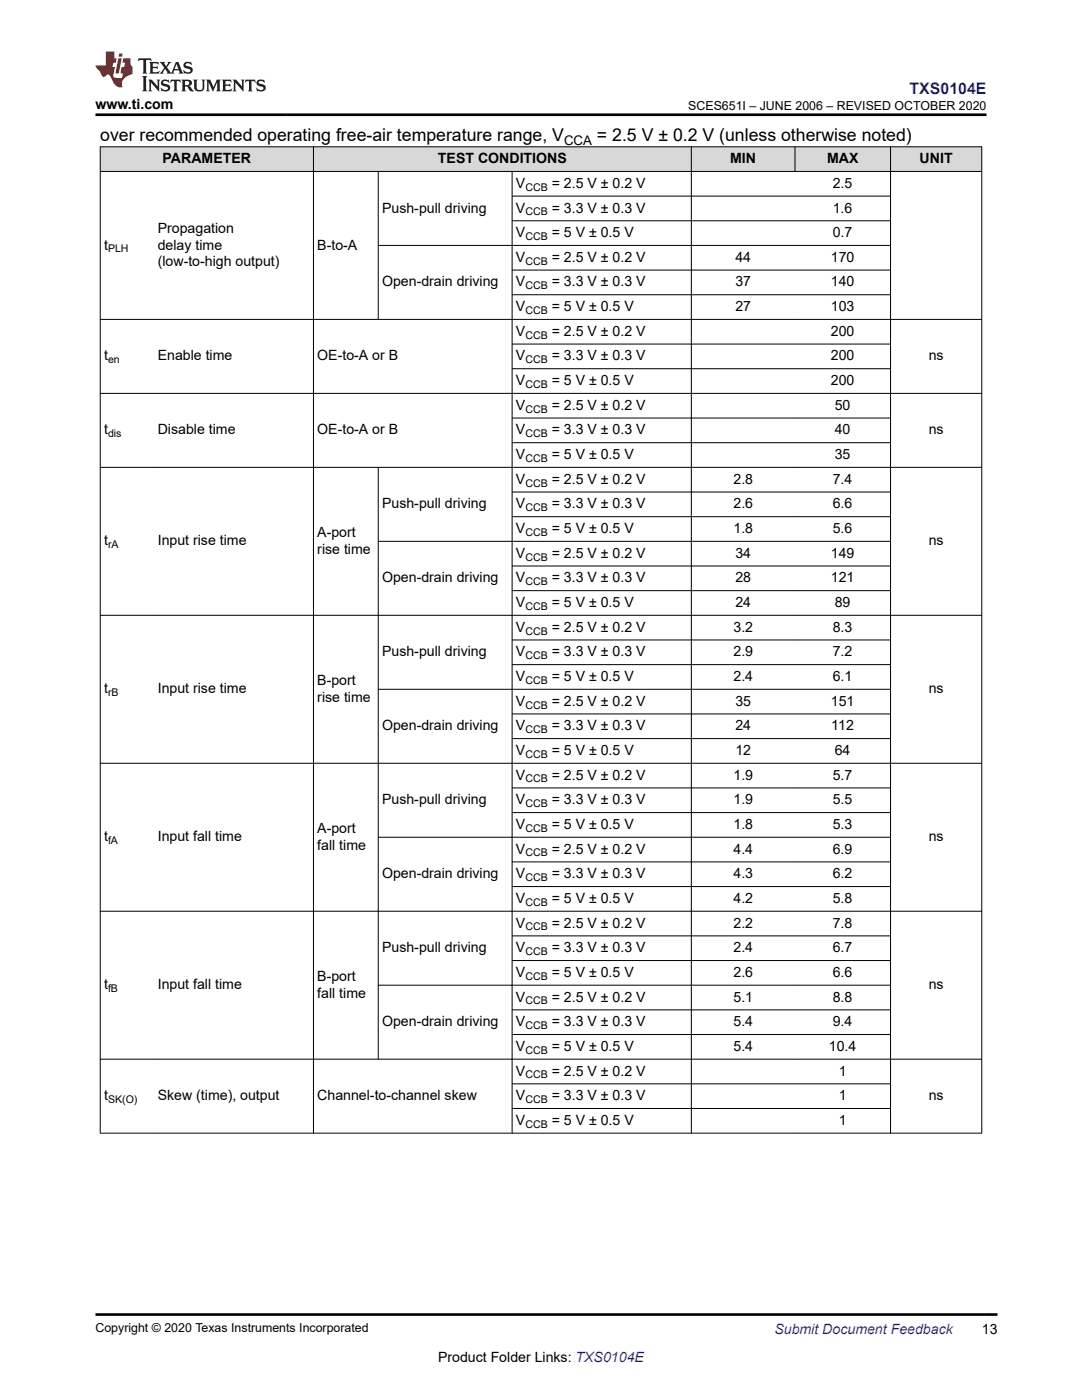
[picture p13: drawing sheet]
<svg xmlns="http://www.w3.org/2000/svg" width="216mm" height="279mm" viewBox="0 0 216 279" stroke-linecap="round" stroke-linejoin="round" font-family="sans-serif">
<defs><g id="words">
<g font-size="3.5">
<text x="20" y="28.1">over recommended operating free-air temperature range, V</text>
<text x="119.1" y="28.1">= 2.5 V ± 0.2 V (unless otherwise noted)</text>
</g>
<text font-size="3.2" fill="#00f" x="181.5" y="18.7">TXS0104E</text>
<g font-size="2.8">
<text x="19" y="21.8">www.ti.com</text>
<text x="32.4" y="32.6">PARAMETER</text>
<text x="87.4" y="32.6">TEST CONDITIONS</text>
<text x="145.7" y="32.6">MIN</text>
<text x="165" y="32.6">MAX</text>
<text x="183.5" y="32.6">UNIT</text>
<text x="103" y="37.5">V</text>
<text x="110.1" y="37.5">= 2.5 V ± 0.2 V</text>
<text x="166.2" y="37.5">2.5</text>
<text x="31.5" y="46.4">Propagation</text>
<text x="76.2" y="42.4">Push-pull driving</text>
<text x="103" y="42.4">V</text>
<text x="103" y="47.3">V</text>
<text x="110.1" y="42.4">= 3.3 V ± 0.3 V</text>
<text x="110.1" y="47.3">= 5 V ± 0.5 V</text>
<text x="166.2" y="47.3">0.7</text>
<text x="166.2" y="42.4">1.6</text>
<text x="20.8" y="49.8">t</text>
<text x="31.5" y="49.8">delay time</text>
<text x="31.5" y="53.2">(low-to-high output)</text>
<text x="63.3" y="49.8">B-to-A</text>
<text x="103" y="52.3">V</text>
<text x="110.1" y="52.3">= 2.5 V ± 0.2 V</text>
<text x="146.7" y="52.3">44</text>
<text x="165.8" y="52.3">170</text>
<text x="76.2" y="57.2">Open-drain driving</text>
<text x="103" y="57.2">V</text>
<text x="110.1" y="57.2">= 3.3 V ± 0.3 V</text>
<text x="146.7" y="57.2">37</text>
<text x="165.8" y="57.2">140</text>
<text x="103" y="62.1">V</text>
<text x="110.1" y="62.1">= 5 V ± 0.5 V</text>
<text x="146.7" y="62.1">27</text>
<text x="165.8" y="62.1">103</text>
<text x="20.8" y="71.9">t</text>
<text x="31.5" y="71.9">Enable time</text>
<text x="63.3" y="71.9">OE-to-A or B</text>
<text x="103" y="67">V</text>
<text x="103" y="71.9">V</text>
<text x="110.1" y="67">= 2.5 V ± 0.2 V</text>
<text x="110.1" y="71.9">= 3.3 V ± 0.3 V</text>
<text x="165.8" y="67">200</text>
<text x="165.8" y="71.9">200</text>
<text x="185.3" y="71.9">ns</text>
<text x="103" y="76.9">V</text>
<text x="110.1" y="76.9">= 5 V ± 0.5 V</text>
<text x="165.8" y="76.9">200</text>
<text x="103" y="81.8">V</text>
<text x="110.1" y="81.8">= 2.5 V ± 0.2 V</text>
<text x="166.6" y="81.8">50</text>
<text x="20.8" y="86.7">t</text>
<text x="31.5" y="86.7">Disable time</text>
<text x="63.3" y="86.7">OE-to-A or B</text>
<text x="103" y="86.7">V</text>
<text x="110.1" y="86.7">= 3.3 V ± 0.3 V</text>
<text x="166.6" y="86.7">40</text>
<text x="185.3" y="86.7">ns</text>
<text x="103" y="91.6">V</text>
<text x="110.1" y="91.6">= 5 V ± 0.5 V</text>
<text x="166.6" y="91.6">35</text>
<text x="76.2" y="101.5">Push-pull driving</text>
<text x="103" y="96.5">V</text>
<text x="103" y="101.5">V</text>
<text x="110.1" y="96.5">= 2.5 V ± 0.2 V</text>
<text x="110.1" y="101.5">= 3.3 V ± 0.3 V</text>
<text x="146.4" y="96.5">2.8</text>
<text x="146.4" y="101.5">2.6</text>
<text x="166.2" y="96.5">7.4</text>
<text x="166.2" y="101.5">6.6</text>
<text x="63.3" y="107.2">A-port</text>
<text x="103" y="106.4">V</text>
<text x="110.1" y="106.4">= 5 V ± 0.5 V</text>
<text x="146.4" y="106.4">1.8</text>
<text x="166.2" y="106.4">5.6</text>
<text x="20.8" y="108.8">t</text>
<text x="31.5" y="108.8">Input rise time</text>
<text x="63.3" y="110.5">rise time</text>
<text x="103" y="111.3">V</text>
<text x="110.1" y="111.3">= 2.5 V ± 0.2 V</text>
<text x="146.7" y="111.3">34</text>
<text x="165.8" y="111.3">149</text>
<text x="185.3" y="108.8">ns</text>
<text x="76.2" y="116.2">Open-drain driving</text>
<text x="103" y="116.2">V</text>
<text x="110.1" y="116.2">= 3.3 V ± 0.3 V</text>
<text x="146.7" y="116.2">28</text>
<text x="165.8" y="116.2">121</text>
<text x="103" y="121.2">V</text>
<text x="110.1" y="121.2">= 5 V ± 0.5 V</text>
<text x="146.7" y="121.2">24</text>
<text x="166.6" y="121.2">89</text>
<text x="76.2" y="131">Push-pull driving</text>
<text x="103" y="126.1">V</text>
<text x="103" y="131">V</text>
<text x="110.1" y="126.1">= 2.5 V ± 0.2 V</text>
<text x="110.1" y="131">= 3.3 V ± 0.3 V</text>
<text x="146.4" y="126.1">3.2</text>
<text x="146.4" y="131">2.9</text>
<text x="166.2" y="126.1">8.3</text>
<text x="166.2" y="131">7.2</text>
<text x="63.3" y="136.7">B-port</text>
<text x="103" y="135.9">V</text>
<text x="110.1" y="135.9">= 5 V ± 0.5 V</text>
<text x="146.4" y="135.9">2.4</text>
<text x="166.2" y="135.9">6.1</text>
<text x="20.8" y="138.4">t</text>
<text x="31.5" y="138.4">Input rise time</text>
<text x="63.3" y="140.1">rise time</text>
<text x="103" y="140.8">V</text>
<text x="110.1" y="140.8">= 2.5 V ± 0.2 V</text>
<text x="146.7" y="140.8">35</text>
<text x="165.8" y="140.8">151</text>
<text x="185.3" y="138.4">ns</text>
<text x="76.2" y="145.8">Open-drain driving</text>
<text x="103" y="145.8">V</text>
<text x="110.1" y="145.8">= 3.3 V ± 0.3 V</text>
<text x="146.7" y="145.8">24</text>
<text x="165.9" y="145.8">112</text>
<text x="103" y="150.7">V</text>
<text x="103" y="155.6">V</text>
<text x="110.1" y="150.7">= 5 V ± 0.5 V</text>
<text x="110.1" y="155.6">= 2.5 V ± 0.2 V</text>
<text x="146.4" y="155.6">1.9</text>
<text x="146.7" y="150.7">12</text>
<text x="166.2" y="155.6">5.7</text>
<text x="166.6" y="150.7">64</text>
<text x="76.2" y="160.5">Push-pull driving</text>
<text x="103" y="160.5">V</text>
<text x="110.1" y="160.5">= 3.3 V ± 0.3 V</text>
<text x="146.4" y="160.5">1.9</text>
<text x="166.2" y="160.5">5.5</text>
<text x="20.8" y="167.9">t</text>
<text x="31.5" y="167.9">Input fall time</text>
<text x="63.3" y="166.2">A-port</text>
<text x="103" y="165.4">V</text>
<text x="110.1" y="165.4">= 5 V ± 0.5 V</text>
<text x="146.4" y="165.4">1.8</text>
<text x="166.2" y="165.4">5.3</text>
<text x="185.3" y="167.9">ns</text>
<text x="63.3" y="169.6">fall time</text>
<text x="103" y="170.4">V</text>
<text x="110.1" y="170.4">= 2.5 V ± 0.2 V</text>
<text x="146.4" y="170.4">4.4</text>
<text x="166.2" y="170.4">6.9</text>
<text x="76.2" y="175.3">Open-drain driving</text>
<text x="103" y="175.3">V</text>
<text x="110.1" y="175.3">= 3.3 V ± 0.3 V</text>
<text x="146.4" y="175.3">4.3</text>
<text x="166.2" y="175.3">6.2</text>
<text x="103" y="180.2">V</text>
<text x="103" y="185.1">V</text>
<text x="110.1" y="180.2">= 5 V ± 0.5 V</text>
<text x="110.1" y="185.1">= 2.5 V ± 0.2 V</text>
<text x="146.4" y="180.2">4.2</text>
<text x="146.4" y="185.1">2.2</text>
<text x="166.2" y="180.2">5.8</text>
<text x="166.2" y="185.1">7.8</text>
<text x="76.2" y="190">Push-pull driving</text>
<text x="103" y="190">V</text>
<text x="110.1" y="190">= 3.3 V ± 0.3 V</text>
<text x="146.4" y="190">2.4</text>
<text x="166.2" y="190">6.7</text>
<text x="20.8" y="197.4">t</text>
<text x="31.5" y="197.4">Input fall time</text>
<text x="63.3" y="195.7">B-port</text>
<text x="103" y="195">V</text>
<text x="110.1" y="195">= 5 V ± 0.5 V</text>
<text x="146.4" y="195">2.6</text>
<text x="166.2" y="195">6.6</text>
<text x="185.3" y="197.4">ns</text>
<text x="63.3" y="199.1">fall time</text>
<text x="103" y="199.9">V</text>
<text x="110.1" y="199.9">= 2.5 V ± 0.2 V</text>
<text x="146.4" y="199.9">5.1</text>
<text x="166.2" y="199.9">8.8</text>
<text x="76.2" y="204.8">Open-drain driving</text>
<text x="103" y="204.8">V</text>
<text x="103" y="209.7">V</text>
<text x="110.1" y="204.8">= 3.3 V ± 0.3 V</text>
<text x="110.1" y="209.7">= 5 V ± 0.5 V</text>
<text x="146.4" y="204.8">5.4</text>
<text x="146.4" y="209.7">5.4</text>
<text x="165.4" y="209.7">10.4</text>
<text x="166.2" y="204.8">9.4</text>
<text x="103" y="214.7">V</text>
<text x="110.1" y="214.7">= 2.5 V ± 0.2 V</text>
<text x="167.3" y="214.7">1</text>
<text x="20.8" y="219.6">t</text>
<text x="31.5" y="219.6">Skew (time), output</text>
<text x="63.3" y="219.6">Channel-to-channel skew</text>
<text x="103" y="219.6">V</text>
<text x="110.1" y="219.6">= 3.3 V ± 0.3 V</text>
<text x="167.3" y="219.6">1</text>
<text x="185.3" y="219.6">ns</text>
<text x="103" y="224.5">V</text>
<text x="110.1" y="224.5">= 5 V ± 0.5 V</text>
<text x="167.3" y="224.5">1</text>
<text x="195.9" y="266.1">13</text>
<text x="87.4" y="271.7">Product Folder Links: TXS0104E</text>
</g>
<text font-size="2.8" fill="#00f" x="154.5" y="266.2">Submit Document Feedback</text>
<text font-size="2.6" x="112.6" y="28.8">CCA</text>
<g font-size="2.5">
<text x="137.3" y="21.9">SCES651I – JUNE 2006 – REVISED OCTOBER 2020</text>
<text x="19" y="265.9">Copyright © 2020 Texas Instruments Incorporated</text>
</g>
<g font-size="2.1">
<text x="104.8" y="38.1">CCB</text>
<text x="104.8" y="47.9">CCB</text>
<text x="104.8" y="43">CCB</text>
<text x="21.6" y="50.4">PLH</text>
<text x="104.8" y="52.8">CCB</text>
<text x="104.8" y="57.7">CCB</text>
<text x="104.8" y="62.7">CCB</text>
<text x="104.8" y="67.6">CCB</text>
<text x="21.6" y="72.5">en</text>
<text x="104.8" y="72.5">CCB</text>
<text x="104.8" y="77.4">CCB</text>
<text x="104.8" y="82.3">CCB</text>
<text x="21.6" y="87.3">dis</text>
<text x="104.8" y="87.3">CCB</text>
<text x="104.8" y="92.2">CCB</text>
<text x="104.8" y="97.1">CCB</text>
<text x="104.8" y="102">CCB</text>
<text x="104.8" y="107">CCB</text>
<text x="21.6" y="109.4">rA</text>
<text x="104.8" y="111.9">CCB</text>
<text x="104.8" y="116.8">CCB</text>
<text x="104.8" y="121.7">CCB</text>
<text x="104.8" y="126.6">CCB</text>
<text x="104.8" y="131.6">CCB</text>
<text x="104.8" y="136.5">CCB</text>
<text x="21.6" y="138.9">rB</text>
<text x="104.8" y="141.4">CCB</text>
<text x="104.8" y="146.3">CCB</text>
<text x="104.8" y="151.2">CCB</text>
<text x="104.8" y="156.2">CCB</text>
<text x="104.8" y="161.1">CCB</text>
<text x="104.8" y="166">CCB</text>
<text x="21.6" y="168.5">fA</text>
<text x="104.8" y="170.9">CCB</text>
<text x="104.8" y="175.8">CCB</text>
<text x="104.8" y="180.8">CCB</text>
<text x="104.8" y="185.7">CCB</text>
<text x="104.8" y="190.6">CCB</text>
<text x="21.6" y="198">fB</text>
<text x="104.8" y="195.5">CCB</text>
<text x="104.8" y="200.5">CCB</text>
<text x="104.8" y="205.4">CCB</text>
<text x="104.8" y="215.2">CCB</text>
<text x="104.8" y="210.3">CCB</text>
<text x="21.6" y="220.1">SK(O)</text>
<text x="104.8" y="220.1">CCB</text>
<text x="104.8" y="225.1">CCB</text>
</g>
</g></defs>
<g fill="#d8d8d8">
<path d="M20 29.3h175.9v4.9h-175.9z" fill-rule="evenodd"/>
<path d="M20.1 29.4h42.4v4.8h-42.4z" fill-rule="evenodd"/>
<path d="M62.6 29.4h75.3v4.8h-75.3z" fill-rule="evenodd"/>
<path d="M138 29.4h20.6v4.8h-20.6z" fill-rule="evenodd"/>
<path d="M158.7 29.4h18.9v4.8h-18.9z" fill-rule="evenodd"/>
<path d="M177.8 29.4h18v4.8h-18z" fill-rule="evenodd"/>
</g>
<g fill="none" stroke="#000" stroke-width=".2">
<path d="M19.9 29.3h176.1M19.9 34.2h176.1M20 29.2v197M62.5 29.2v197M75.5 34.2v29.6M102.1 39.1h75.7M102.2 34.2v192M137.9 29.2v197M158.6 29.2v5.1M177.7 29.2v197M195.9 29.2v197M75.4 49h102.4"/>
<path d="M102.1 44.1h75.7M102.1 53.9h75.7M102.1 58.8h75.7M19.9 63.7h176.1M19.9 78.5h176.1M102.1 68.7h75.7M102.1 73.6h75.7M19.9 93.3h176.1M75.5 93.2v118.2M102.1 83.4h75.7M102.1 88.4h75.7M102.1 98.2h75.7"/>
<path d="M75.4 108h102.4M102.1 103.1h75.7M102.1 113h75.7M102.1 117.9h75.7M19.9 122.8h176.1M102.1 127.7h75.7M102.1 132.6h75.7M177.8 137.6h-102.4M19.9 152.3h176.1M102.1 142.5h75.7M102.1 147.4h75.7M102.1 157.2h75.7"/>
<path d="M102.1 162.2h75.7M102.1 172h75.7M102.1 176.9h75.7M177.8 167.1h-102.4M19.9 181.9h176.1M102.1 186.8h75.7M102.1 191.7h75.7M177.8 196.6h-102.4M19.9 211.4h176.1M102.1 201.5h75.7M102.1 206.5h75.7M102.1 216.3h75.7"/>
<path d="M19.9 226.1h176.1M102.1 221.2h75.7"/>
</g>
<path d="M27.7 11.6l-.2 .6 .5-.2h.6v.1v2.2l-.2 .4h1l-.2-.4v-2.2v-.1h.5l.5 .2-.1-.6zM29.8 12.4l.2 .3v1.6l-.2 .4h1.9l.1-.6a1.08 1.08 0 0 1-1.3 .2v-.7h.6l.4 .2v-.7l-.4 .2h-.6v-.5l.2-.2a1 1 0 0 1 1 .3l-.1-.5zM31.8 12.4l1 1.1-1 1.2h.9l-.2-.2 .4-.8 .5 .8-.2 .2h1.6l-.2-.2 .1-.5h1l.1 .5-.1 .2h.9l-.2-.4-.8-1.9h-.5l-1 2.1-.8-1.1 .9-1h-.8l.2 .2-.5 .6-.3-.6 .1-.2zM35.2 12.8l.4 1h-.8zM36.8 12.5a.65 .65 0 0 0-.2 .7 .65 .65 0 0 0 .6 .5l.7 .1 .1 .3a.79 .79 0 0 1-.7 .4 .79 .79 0 0 1-.7-.5l.1 .7 .2-.1a.93 .93 0 0 0 1.1 0 .93 .93 0 0 0 .4-.9 1.46 1.46 0 0 0-1.2-.6l-.1-.3a1.09 1.09 0 0 1 1.2 .2l-.2-.6-.1 .1-.6-.2zM28.4 15.2l.2 .4v2.2l-.2 .4h1l-.2-.4v-2.2l.2-.4zM29.6 15.9l.2 .4v1.5l-.2 .4h.8l-.3-.4v-1.3l1.7 1.8v-2l.2-.4h-.8l.2 .2 .1 1.1-1.2-1.3zM32.3 16a.65 .65 0 0 0-.2 .8 .65 .65 0 0 0 .7 .4l.6 .2 .1 .2a.79 .79 0 0 1-.7 .4 .79 .79 0 0 1-.7-.5l.1 .7 .2-.1a.93 .93 0 0 0 1.1 .1 .93 .93 0 0 0 .4-1 1.46 1.46 0 0 0-1.2-.5l-.1-.4a1.09 1.09 0 0 1 1.2 .2l-.2-.6-.1 .1-.6-.1zM34.1 15.9l-.1 .6a.63 .63 0 0 1 .7-.3l.1 1.6-.3 .4h1l-.2-.4v-1.6a.66 .66 0 0 1 .8 .3l-.1-.6zM36.2 15.9l.2 .4v1.5l-.2 .4h.9l-.2-.2v-.7h.5l.1 .2a.79 .79 0 0 0 1.2 .6l-1-.9a.61 .61 0 0 0 .6-.6 .61 .61 0 0 0-.5-.7zM36.9 16.2h.2a.47 .47 0 0 1 .5 .1 .47 .47 0 0 1 .1 .5l-.2 .1-.6 .1zM38.5 15.9l.2 .2a2.27 2.27 0 0 0 .4 2 1.04 1.04 0 0 0 1.7-.7v-1.3l.2-.2h-.8l.2 .4v1.1a.6 .6 0 0 1-.6 .6 .6 .6 0 0 1-.6-.6v-1.1l.3-.4zM41.1 15.9l.2 .4v1.5l-.2 .4h.7l-.2-.4v-1.4l.9 1.9 .8-1.9v1.4l-.2 .4h1l-.3-.4v-1.5l.3-.4h-.8l-.7 1.5-.7-1.5zM44.3 15.9l.2 .4v1.5l-.2 .4h1.9l.1-.6a1.09 1.09 0 0 1-1.3 .2v-.7h.6l.4 .2v-.6l-.4 .2h-.6v-.6l.2-.1a1.01 1.01 0 0 1 1 .3l-.1-.6zM46.4 15.9l.3 .4v1.5l-.3 .4h.8l-.2-.4v-1.3l1.6 1.8v-2l.2-.4h-.7l.2 .2v1.1l-1.2-1.3zM49 15.9l-.1 .6a.63 .63 0 0 1 .8-.3v1.6l-.3 .4h1l-.2-.4v-1.6a.66 .66 0 0 1 .8 .3l-.1-.6zM51.4 16a.65 .65 0 0 0-.2 .8 .65 .65 0 0 0 .6 .4l.6 .2 .2 .2a.79 .79 0 0 1-.8 .4 .79 .79 0 0 1-.6-.5l.1 .7 .2-.1a.93 .93 0 0 0 1 .1 .93 .93 0 0 0 .5-1 1.46 1.46 0 0 0-1.3-.5l-.1-.4a1.09 1.09 0 0 1 1.3 .2l-.2-.6-.2 .1-.5-.1z" fill="#231f20"/>
<path d="M21.1 10.3v2.7h-2.1l.1 .4 .9 1a.95 .95 0 0 0 .9 .9 .59 .59 0 0 1 .6-.4 .59 .59 0 0 1 .5 .3l.4 .8a1.59 1.59 0 0 0 2.1 1.4 1.61 1.61 0 0 1 1-2.3l1-.3-.1-1.5a1.59 1.59 0 0 1-.4-1.7h-1.4l-.2 .9h.5l-.1 .9h-.5l-.2 .9v.3l.4 .1-.2 .9h-.6a.73 .73 0 0 1-1.1-.7l.3-1.5h-.5l.2-.9h.5l.2-.9h-.5v-1.3zM23.6 11.6l-.6 3.1h.7l.6-3.1zM23.8 10.7l-.1 .6h.7l.1-.6z" fill="#ed1c24"/>
<path d="M19 22.9h177.8M19 262.3h180" fill="none" stroke="#000" stroke-width=".53"/>
<use href="#words"/>
</svg>
